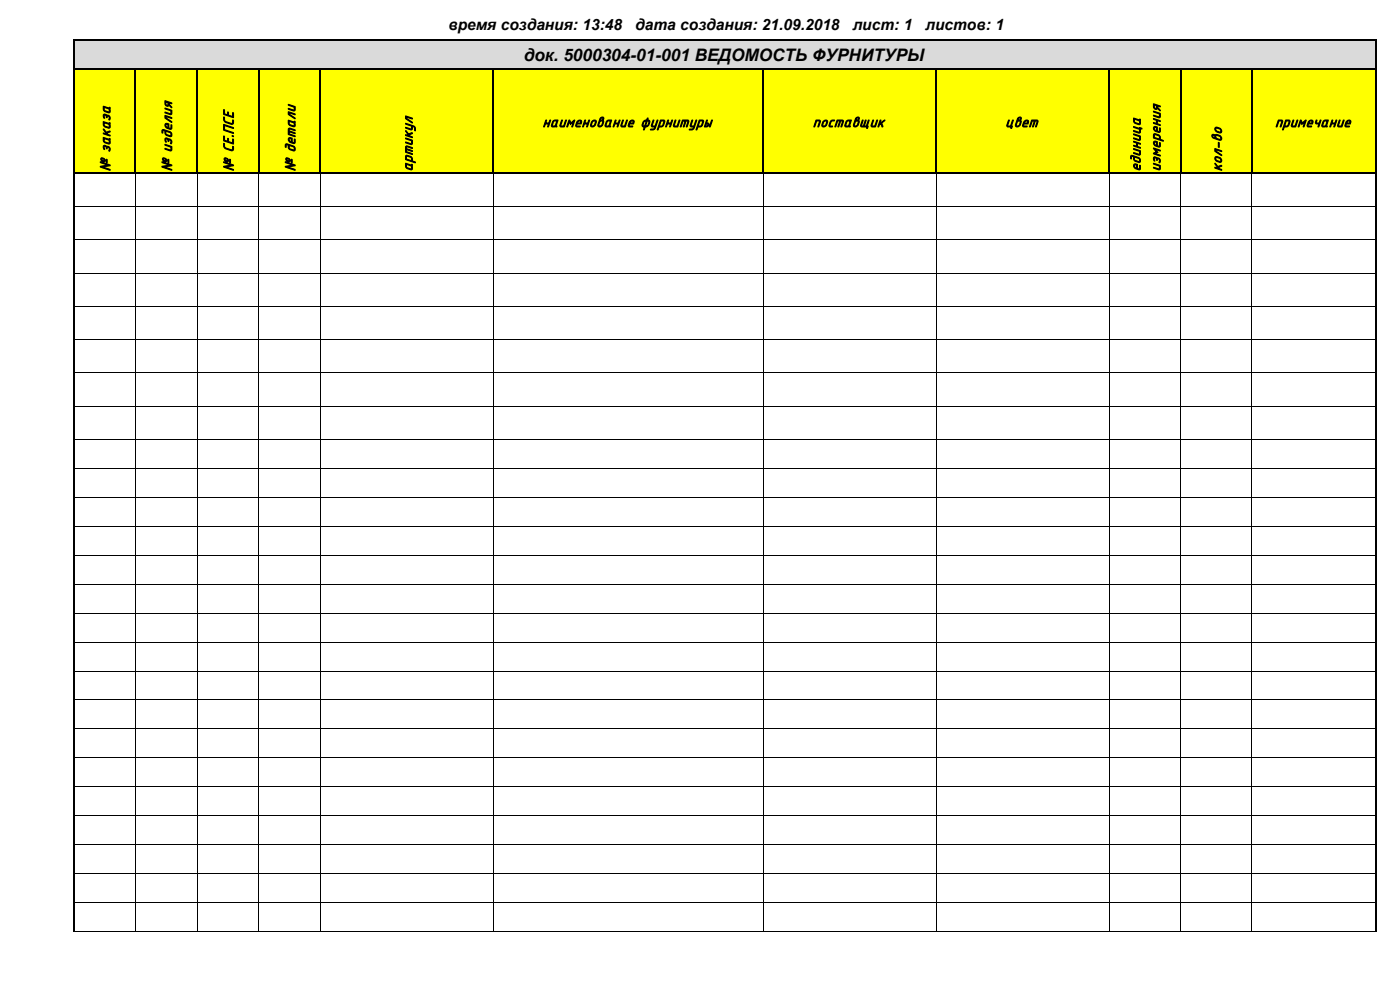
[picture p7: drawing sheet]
<svg xmlns="http://www.w3.org/2000/svg" width="420mm" height="297mm" viewBox="0 0 420 297" stroke-linecap="round" stroke-linejoin="round" font-family="sans-serif">
<defs><g id="words">
<text font-size="5.2" x="157.1" y="18.2">док. 5000304-01-001 ВЕДОМОСТЬ ФУРНИТУРЫ</text>
<g font-size="4.9">
<text x="162.7" y="38.1">наименование фурнитуры</text>
<text x="243.8" y="38.1">поставщик</text>
<text x="301.5" y="38.1">цвет</text>
<text x="382.5" y="38.1">примечание</text>
<text x="33.1" y="51.4" transform="rotate(-90 33.1 51.4)">№ заказа</text>
<text x="51.6" y="51.4" transform="rotate(-90 51.6 51.4)">№ изделия</text>
<text x="70.1" y="51.4" transform="rotate(-90 70.1 51.4)">№ СЕ.ПСЕ</text>
<text x="88.6" y="51.4" transform="rotate(-90 88.6 51.4)">№ детали</text>
<text x="123.7" y="51.4" transform="rotate(-90 123.7 51.4)">артикул</text>
<text x="342.1" y="51.4" transform="rotate(-90 342.1 51.4)">единица</text>
<text x="348.1" y="51.4" transform="rotate(-90 348.1 51.4)">измерения</text>
<text x="366.5" y="51.4" transform="rotate(-90 366.5 51.4)">кол-во</text>
</g>
<g font-size="4.7">
<text x="134.5" y="9.1">время создания: 13:48</text>
<text x="190.6" y="9.1">дата создания: 21.09.2018</text>
<text x="255.8" y="9.1">лист: 1</text>
<text x="277.6" y="9.1">листов: 1</text>
</g>
</g></defs>
<path d="M22.3 12.3h390.7v8.6h-390.7z" fill="#dadada"/>
<path d="M22.3 20.8h390.7v31.2h-390.7z" fill="#ff0"/>
<g fill="#000">
<path d="M22.4 20.6h390.8v.5h-390.8z" fill-rule="evenodd"/>
<path d="M22.4 51.7h390.8v.5h-390.8z" fill-rule="evenodd"/>
<path d="M40.4 21.1h.5v31.1h-.5z" fill-rule="evenodd"/>
<path d="M58.9 21.1h.5v31.1h-.5z" fill-rule="evenodd"/>
<path d="M77.4 21.1h.5v31.1h-.5z" fill-rule="evenodd"/>
<path d="M95.9 21.1h.5v31.1h-.5z" fill-rule="evenodd"/>
<path d="M147.8 21.1h.5v31.1h-.5z" fill-rule="evenodd"/>
<path d="M228.7 21.1h.5v31.1h-.5z" fill-rule="evenodd"/>
<path d="M280.6 21.1h.5v31.1h-.5z" fill-rule="evenodd"/>
<path d="M332.5 21.1h.5v31.1h-.5z" fill-rule="evenodd"/>
<path d="M353.9 21.1h.5v31.1h-.5z" fill-rule="evenodd"/>
<path d="M375.3 21.1h.5v31.1h-.5z" fill-rule="evenodd"/>
<path d="M412.7 12.4h.5v267.1h-.5z" fill-rule="evenodd"/>
</g>
<path d="M22.4 11.9h390.8v.5h-390.8zM21.9 11.9h.5v267.6h-.5z" fill="#000"/>
<g fill="none" stroke="#000" stroke-width=".3">
<path d="M40.6 52.2v227.3M59.1 52.2v227.3M77.6 52.2v227.3M96.1 52.2v227.3M148 52.2v227.3M229 52.2v227.3M280.9 52.2v227.3M332.8 52.2v227.3M354.2 52.2v227.3M375.5 52.2v227.3M22.4 61.9h390.3M22.4 71.9h390.3"/>
<path d="M22.4 81.9h390.3M22.4 91.9h390.3M22.4 101.9h390.3M22.4 111.9h390.3M22.4 121.9h390.3M22.4 131.9h390.3M22.4 140.5h390.3M22.4 149.2h390.3M22.4 157.9h390.3M22.4 166.6h390.3M22.4 175.3h390.3M22.4 183.9h390.3"/>
<path d="M22.4 192.6h390.3M22.4 201.3h390.3M22.4 210h390.3M22.4 218.6h390.3M22.4 227.3h390.3M22.4 236h390.3M22.4 244.7h390.3M22.4 253.4h390.3M22.4 262h390.3M22.4 270.7h390.3M22.4 279.4h390.3"/>
</g>
<use href="#words"/>
</svg>
